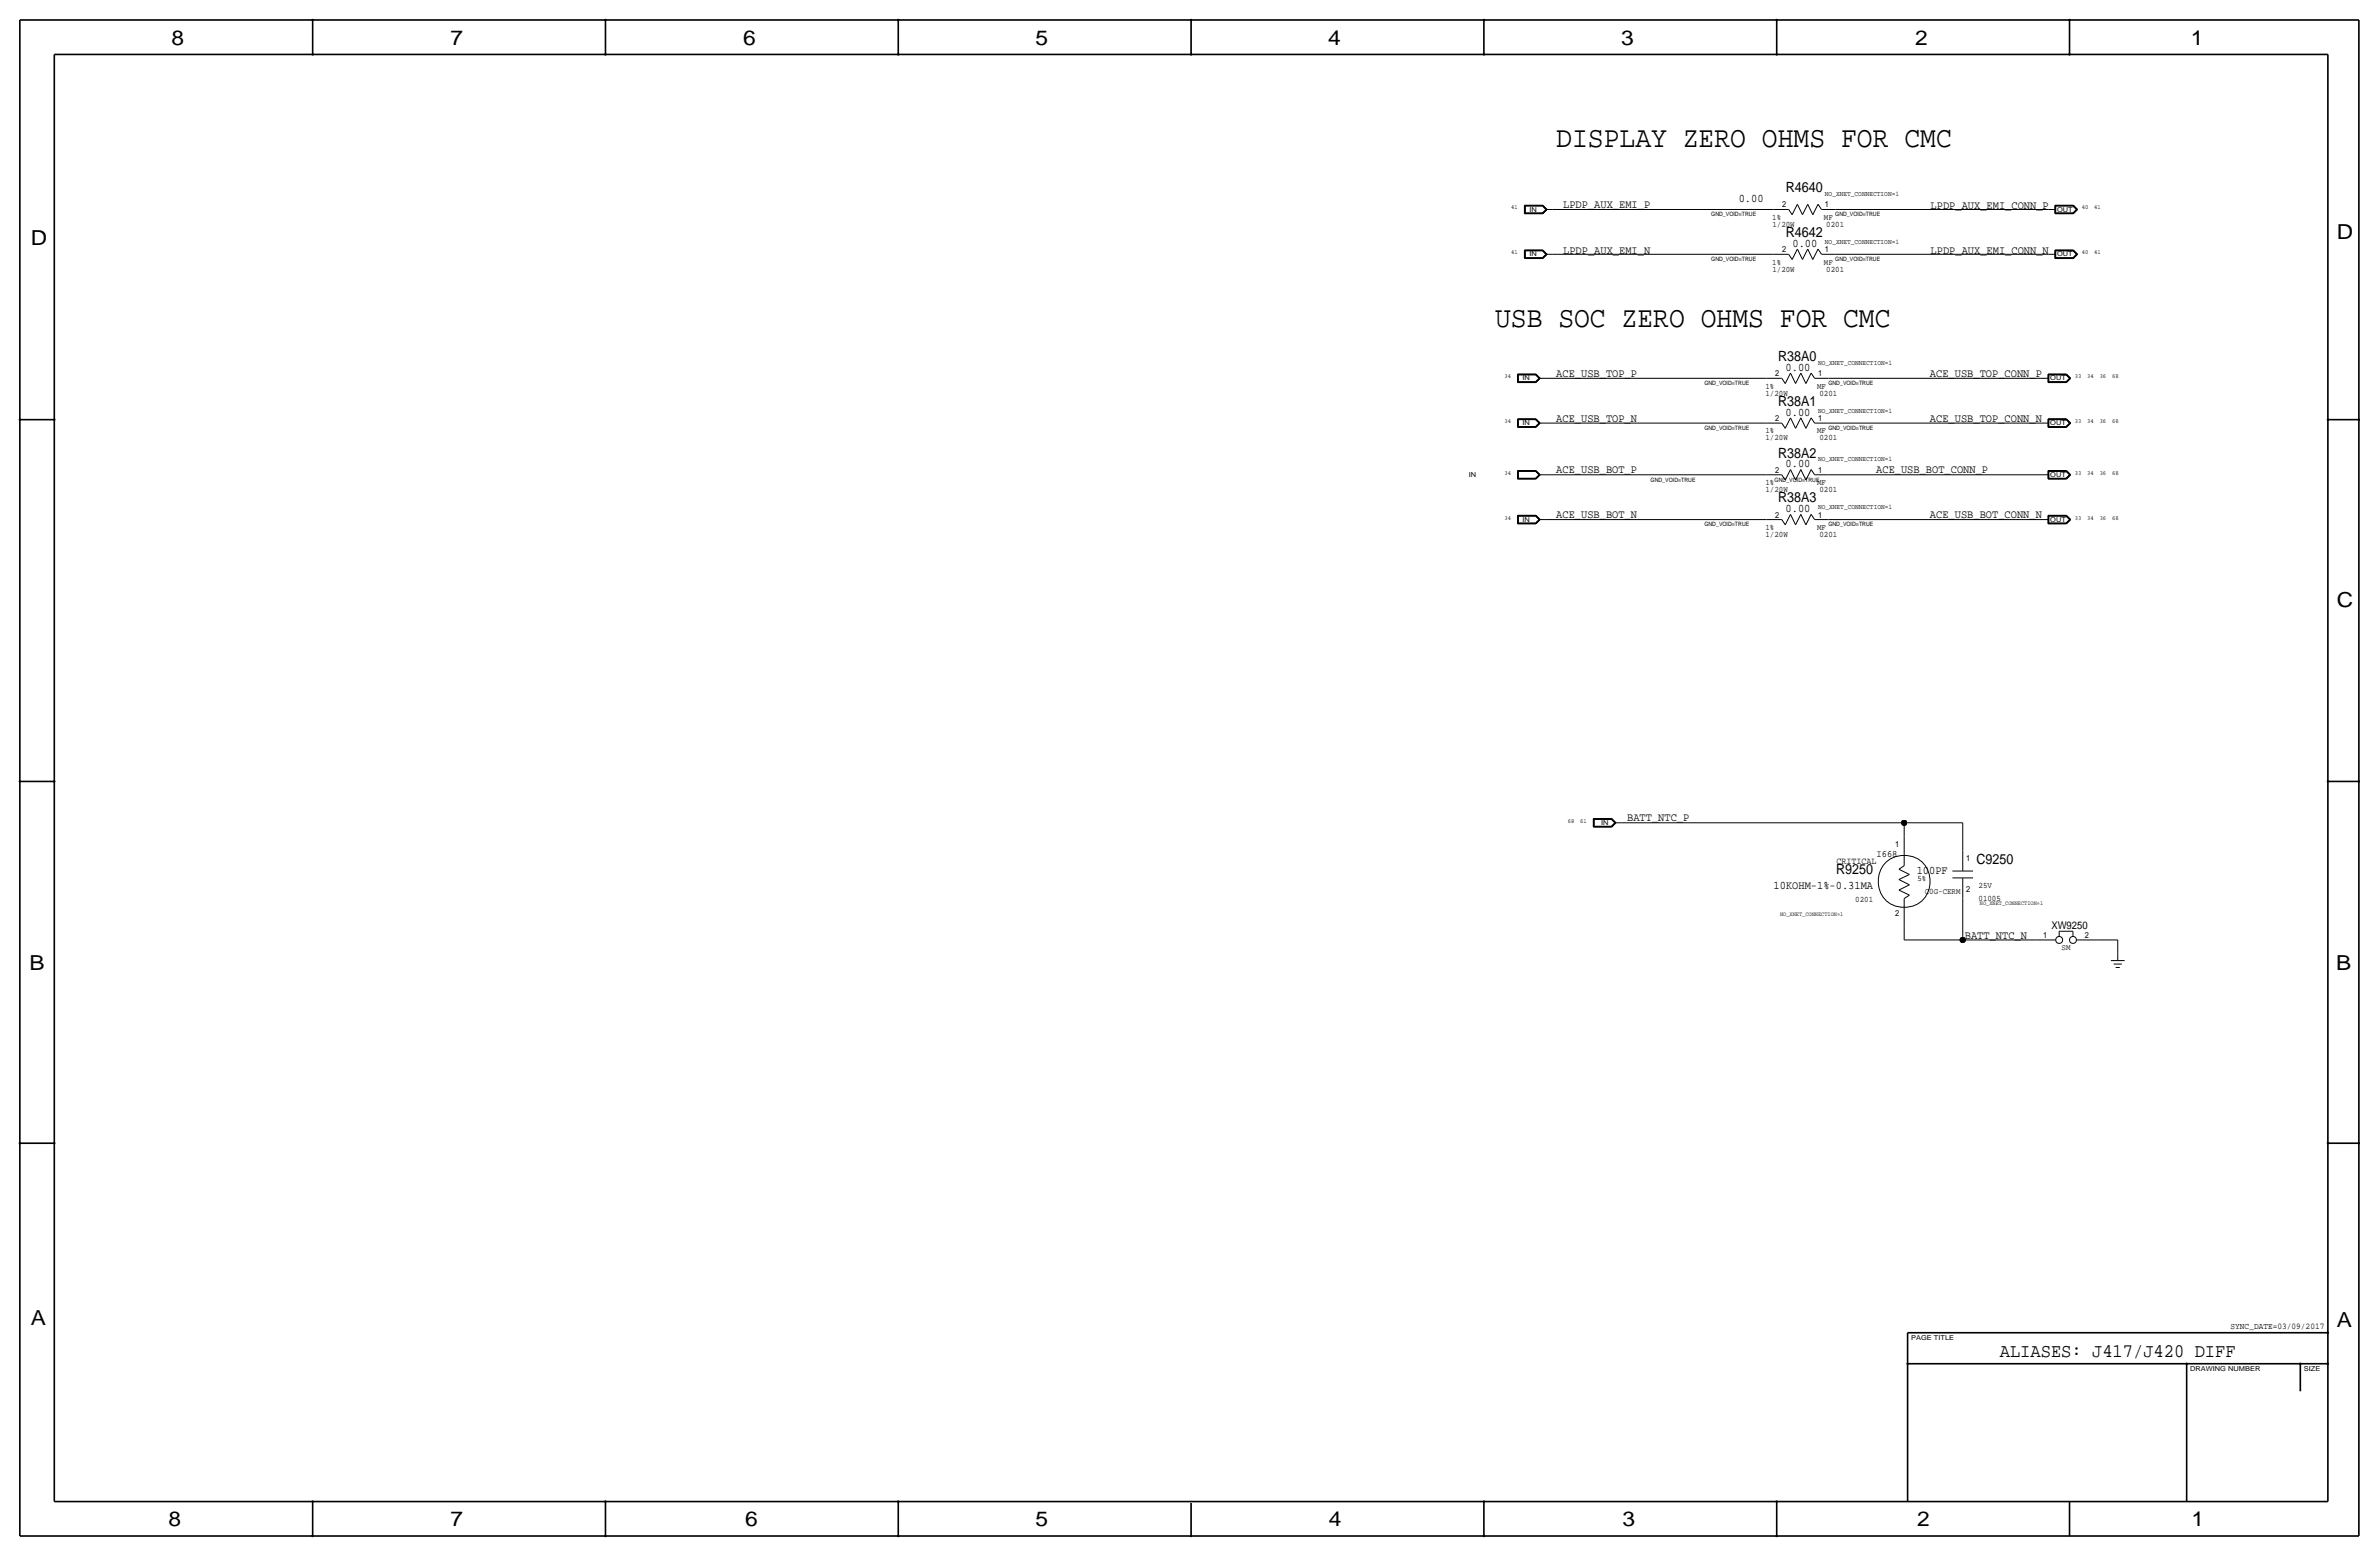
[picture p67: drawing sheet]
<svg xmlns="http://www.w3.org/2000/svg" width="877mm" height="574mm" viewBox="0 0 877 574" stroke-linecap="round" stroke-linejoin="round" font-family="sans-serif">
<defs><g id="words">
<g font-size="10.9">
<text x="573.7" y="54.4">DISPLAY ZERO OHMS FOR CMC</text>
<text x="551.2" y="120.4">USB SOC ZERO OHMS FOR CMC</text>
</g>
<g font-size="7.6">
<text x="63.2" y="16.5">8</text>
<text x="166.1" y="16.5">7</text>
<text x="274" y="16.5">6</text>
<text x="381.7" y="16.5">5</text>
<text x="489.7" y="16.5">4</text>
<text x="597.6" y="16.5">3</text>
<text x="706.1" y="16.5">2</text>
<text x="807.7" y="16.5">1</text>
<text x="861.5" y="88.1">D</text>
<text x="11.4" y="90.4">D</text>
<text x="861.5" y="223.8">C</text>
<text x="10.9" y="357.6">B</text>
<text x="861.3" y="357.4">B</text>
<text x="11.4" y="488.4">A</text>
<text x="861.5" y="489.2">A</text>
<text x="62.2" y="562.6">8</text>
<text x="166.1" y="562.6">7</text>
<text x="274.8" y="562.6">6</text>
<text x="381.7" y="562.6">5</text>
<text x="489.9" y="562.6">4</text>
<text x="598.1" y="562.6">3</text>
<text x="706.8" y="562.6">2</text>
<text x="807.9" y="562.6">1</text>
</g>
<text font-size="7.1" x="737.3" y="500.1">ALIASES: J417/J420 DIFF</text>
<g font-size="5.2">
<text x="658.4" y="70.9">R4640</text>
<text x="658.4" y="87.4">R4642</text>
<text x="655.6" y="133.1">R38A0</text>
<text x="655.6" y="149.6">R38A1</text>
<text x="655.6" y="168.7">R38A2</text>
<text x="655.6" y="185.2">R38A3</text>
<text x="676.9" y="322.3">R9250</text>
<text x="728.7" y="318.5">C9250</text>
</g>
<g font-size="4.3">
<text x="576.3" y="76.7">LPDP_AUX_EMI_P</text>
<text x="641" y="74.4">0.00</text>
<text x="711.8" y="77.2">LPDP_AUX_EMI_CONN_P</text>
<text x="576.3" y="93.7">LPDP_AUX_EMI_N</text>
<text x="660.8" y="90.9">0.00</text>
<text x="711.8" y="93.7">LPDP_AUX_EMI_CONN_N</text>
<text x="658.3" y="136.7">0.00</text>
<text x="573.7" y="138.9">ACE_USB_TOP_P</text>
<text x="711.5" y="138.9">ACE_USB_TOP_CONN_P</text>
<text x="573.7" y="155.4">ACE_USB_TOP_N</text>
<text x="658.3" y="153.2">0.00</text>
<text x="711.5" y="155.4">ACE_USB_TOP_CONN_N</text>
<text x="658.3" y="172.2">0.00</text>
<text x="573.7" y="174.5">ACE_USB_BOT_P</text>
<text x="691.7" y="174.5">ACE_USB_BOT_CONN_P</text>
<text x="573.7" y="191">ACE_USB_BOT_N</text>
<text x="658.3" y="188.7">0.00</text>
<text x="711.5" y="191">ACE_USB_BOT_CONN_N</text>
<text x="599.9" y="302.8">BATT_NTC_P</text>
<text x="706.6" y="322.3">100PF</text>
<text x="653.9" y="327.7">10KOHM-1%-0.31MA</text>
<text x="724.4" y="345.9">BATT_NTC_N</text>
</g>
<text font-size="3.9" x="756.3" y="342.4">XW9250</text>
<text font-size="3.6" x="691.8" y="316">I668</text>
<text font-size="3.5" x="677" y="318.5">CRITICAL</text>
<text font-size="3.2" x="822.3" y="490">SYNC_DATE=03/09/2017</text>
<g font-size="3.1">
<text x="657" y="76.5">2</text>
<text x="672.8" y="76.5">1</text>
<text x="653.4" y="81">1%</text>
<text x="653.4" y="83.6">1/20W</text>
<text x="672.4" y="81">MF</text>
<text x="673.3" y="83.6">0201</text>
<text x="657" y="93">2</text>
<text x="672.8" y="93">1</text>
<text x="653.4" y="97.5">1%</text>
<text x="653.4" y="100.1">1/20W</text>
<text x="672.4" y="97.5">MF</text>
<text x="673.3" y="100.1">0201</text>
<text x="650.8" y="143.3">1%</text>
<text x="654.5" y="138.7">2</text>
<text x="669.9" y="143.3">MF</text>
<text x="670.3" y="138.7">1</text>
<text x="650.9" y="145.8">1/20W</text>
<text x="670.8" y="145.8">0201</text>
<text x="654.5" y="155.2">2</text>
<text x="670.3" y="155.2">1</text>
<text x="650.8" y="159.8">1%</text>
<text x="669.9" y="159.8">MF</text>
<text x="650.9" y="162.3">1/20W</text>
<text x="670.8" y="162.3">0201</text>
<text x="650.8" y="178.8">1%</text>
<text x="654.5" y="174.2">2</text>
<text x="669.9" y="178.8">MF</text>
<text x="670.3" y="174.2">1</text>
<text x="650.9" y="181.4">1/20W</text>
<text x="670.8" y="181.4">0201</text>
<text x="654.5" y="190.8">2</text>
<text x="670.3" y="190.8">1</text>
<text x="650.8" y="195.3">1%</text>
<text x="650.9" y="197.9">1/20W</text>
<text x="669.9" y="195.3">MF</text>
<text x="670.8" y="197.9">0201</text>
<text x="698.7" y="312.2">1</text>
<text x="724.9" y="317.2">1</text>
<text x="706.9" y="324.9">5%</text>
<text x="709.6" y="329.7">C0G-CERM</text>
<text x="724.9" y="328.7">2</text>
<text x="729.4" y="327.2">25V</text>
<text x="684" y="332.5">0201</text>
<text x="729.4" y="332.2">01005</text>
<text x="698.7" y="337.6">2</text>
<text x="753.3" y="345.7">1</text>
<text x="768.6" y="345.7">2</text>
<text x="760" y="350.3">SM</text>
</g>
<g font-size="2.6">
<text x="672.8" y="72.1">NO_XNET_CONNECTION=1</text>
<text x="672.8" y="89.9">NO_XNET_CONNECTION=1</text>
<text x="670.3" y="134.4">NO_XNET_CONNECTION=1</text>
<text x="670.3" y="152.1">NO_XNET_CONNECTION=1</text>
<text x="670.3" y="169.9">NO_XNET_CONNECTION=1</text>
<text x="670.3" y="187.7">NO_XNET_CONNECTION=1</text>
</g>
<g font-size="2.5">
<text x="563.8" y="78">IN</text>
<text x="758.4" y="78">OUT</text>
<text x="563.8" y="94.5">IN</text>
<text x="758.4" y="94.5">OUT</text>
<text x="561.3" y="140.2">IN</text>
<text x="755.9" y="140.2">OUT</text>
<text x="561.3" y="156.7">IN</text>
<text x="755.9" y="156.7">OUT</text>
<text x="541.5" y="175.8">IN</text>
<text x="755.9" y="175.8">OUT</text>
<text x="561.3" y="192.3">IN</text>
<text x="755.9" y="192.3">OUT</text>
<text x="590.3" y="304">IN</text>
<text x="704.5" y="493.8">PAGE TITLE</text>
<text x="807.4" y="505.2">DRAWING NUMBER</text>
<text x="849.3" y="505.2">SIZE</text>
</g>
<g font-size="2.3">
<text x="557.2" y="77.2">41</text>
<text x="767.5" y="77.2">40</text>
<text x="772.1" y="77.2">41</text>
<text x="557.2" y="93.7">41</text>
<text x="767.5" y="93.7">40</text>
<text x="772.1" y="93.7">41</text>
<text x="554.6" y="139.4">34</text>
<text x="764.9" y="139.4">33</text>
<text x="769.5" y="139.4">34</text>
<text x="774.1" y="139.4">36</text>
<text x="778.7" y="139.4">68</text>
<text x="554.6" y="156">34</text>
<text x="764.9" y="156">33</text>
<text x="769.5" y="156">34</text>
<text x="774.1" y="156">36</text>
<text x="778.7" y="156">68</text>
<text x="554.6" y="175">34</text>
<text x="764.9" y="175">33</text>
<text x="769.5" y="175">34</text>
<text x="774.1" y="175">36</text>
<text x="778.7" y="175">68</text>
<text x="554.6" y="191.5">34</text>
<text x="764.9" y="191.5">33</text>
<text x="769.5" y="191.5">34</text>
<text x="774.1" y="191.5">36</text>
<text x="778.7" y="191.5">68</text>
<text x="578" y="303.3">68</text>
<text x="582.6" y="303.3">61</text>
</g>
<g font-size="2.2">
<text x="630.9" y="79.8">GND_VOID=TRUE</text>
<text x="676.6" y="79.8">GND_VOID=TRUE</text>
<text x="630.9" y="96.3">GND_VOID=TRUE</text>
<text x="676.6" y="96.3">GND_VOID=TRUE</text>
<text x="628.3" y="142">GND_VOID=TRUE</text>
<text x="674.1" y="142">GND_VOID=TRUE</text>
<text x="628.3" y="158.5">GND_VOID=TRUE</text>
<text x="674.1" y="158.5">GND_VOID=TRUE</text>
<text x="608.5" y="177.5">GND_VOID=TRUE</text>
<text x="654.2" y="177.5">GND_VOID=TRUE</text>
<text x="628.3" y="194.1">GND_VOID=TRUE</text>
<text x="674.1" y="194.1">GND_VOID=TRUE</text>
<text x="729.9" y="333.8">NO_XNET_CONNECTION=1</text>
<text x="656.3" y="337.6">NO_XNET_CONNECTION=1</text>
</g>
</g></defs>
<g fill="none" stroke="#000" stroke-width=".37">
<path d="M562 75.6v3.2zM562 78.8h6.8zM562 75.6h6.8zM562.1 75.7h6.7zM562.1 75.7v3zM562.1 78.7h6.7zM562.2 75.8h6.5zM562.2 75.8v2.8zM562.2 78.6h6.5zM562.3 75.9h6.4zM562.3 75.9v2.6zM562.3 78.5h6.4z"/>
<path d="M568.7 75.9l1.2 1.3zM568.7 78.5l1.2-1.3zM568.7 75.8l1.4 1.4zM568.7 78.6l1.4-1.4zM568.8 75.7l1.4 1.5zM568.8 78.7l1.4-1.5zM568.8 75.6l1.6 1.6zM569.9 77.2h2.6zM570.4 77.2l-1.6 1.6zM572.5 77.2h81.2zM653.7 77.2h5.7zM659.4 77.2l1.3 1.9z"/>
<path d="M662.6 75.3l-1.9 3.8zM662.6 75.3l1.9 3.8zM666.4 75.3l1.9 3.8zM666.4 75.3l-1.9 3.8zM670.3 75.3l1.2 1.9zM670.3 75.3l-2 3.8zM671.5 77.2h5.1zM676.6 77.2h78.7zM755.3 77.2h2.6zM757.6 75.6h6.8zM757.6 78.8h6.8zM757.6 75.6v3.2z"/>
<path d="M757.7 75.7h6.6zM757.7 75.7v3zM757.7 78.7h6.6zM757.8 75.8h6.5zM757.8 75.8v2.8zM757.8 78.6h6.5zM757.9 75.9h6.3zM757.9 75.9v2.6zM757.9 78.5h6.3zM764.2 75.9l1.3 1.3zM764.3 75.8l1.4 1.4zM764.3 78.6l1.4-1.4z"/>
<path d="M764.3 75.7l1.5 1.5zM764.4 75.6l1.6 1.6zM764.4 78.8l1.6-1.6zM765.5 77.2l-1.3 1.3zM765.8 77.2l-1.5 1.5zM562 92.2v3.1zM562 95.3h6.8zM562 92.2h6.8zM562.1 92.3h6.7zM562.1 92.3v2.9zM562.1 95.2h6.7zM562.2 92.4h6.5z"/>
<path d="M562.2 92.4v2.7zM562.2 95.1h6.5zM562.3 92.5h6.4zM562.3 92.5v2.5zM562.3 95h6.4zM568.7 92.5l1.2 1.2zM568.7 95l1.2-1.3zM568.7 92.4l1.4 1.3zM568.7 95.1l1.4-1.4zM568.8 92.3l1.4 1.4zM568.8 95.2l1.4-1.5zM568.8 92.2l1.6 1.5z"/>
<path d="M569.9 93.7h2.6zM570.4 93.7l-1.6 1.6zM572.5 93.7h81.2zM653.7 93.7h5.7zM659.4 93.7l1.3 2zM662.6 91.8l-1.9 3.9zM662.6 91.8l1.9 3.9zM666.4 91.8l1.9 3.9zM666.4 91.8l-1.9 3.9zM670.3 91.8l1.2 1.9zM670.3 91.8l-2 3.9zM671.5 93.7h5.1z"/>
<path d="M676.6 93.7h78.7zM755.3 93.7h2.6zM757.6 92.2h6.8zM757.6 95.3h6.8zM757.6 92.2v3.1zM757.7 92.3h6.6zM757.7 92.3v2.9zM757.7 95.2h6.6zM757.8 92.4h6.5zM757.8 92.4v2.7zM757.8 95.1h6.5zM757.9 92.5h6.3z"/>
<path d="M757.9 92.5v2.5zM757.9 95h6.3zM764.2 92.5l1.3 1.2zM764.3 92.4l1.4 1.3zM764.3 95.1l1.4-1.4zM764.3 92.3l1.5 1.4zM764.3 95.2l1.5-1.5zM764.4 92.2l1.6 1.5zM764.4 95.3l1.6-1.6zM765.5 93.7l-1.3 1.3zM559.5 137.9v3.1zM559.5 137.9h6.8z"/>
<path d="M559.6 138h6.6zM559.6 138v2.9zM559.7 138.1h6.5zM559.7 138.1v2.7zM559.8 138.2h6.3zM559.8 138.2v2.5zM566.1 138.2l1.3 1.2zM566.2 138.1l1.3 1.3zM566.2 138l1.5 1.4zM566.3 137.9l1.5 1.5zM567.4 139.4h2.5zM567.4 139.4l-1.3 1.3z"/>
<path d="M567.7 139.4l-1.5 1.5zM569.9 139.4h81.3zM651.2 139.4h5.7zM656.9 139.4l1.3 2zM660.1 137.5l-1.9 3.9zM660.1 137.5l1.9 3.9zM663.9 137.5l1.9 3.9zM663.9 137.5l-1.9 3.9zM667.7 137.5l1.3 1.9zM667.7 137.5l-1.9 3.9zM669 139.4h5.1zM674.1 139.4h78.7z"/>
<path d="M752.8 139.4h2.5zM755 137.9h6.8zM755 137.9v3.1zM755.1 138h6.7zM755.1 138v2.9zM755.2 138.1h6.5zM755.2 138.1v2.7zM755.3 138.2h6.4zM755.3 138.2v2.5zM761.7 138.2l1.3 1.2zM761.7 138.1l1.4 1.3zM761.8 138l1.5 1.4z"/>
<path d="M761.8 137.9l1.6 1.5zM763.1 139.4l-1.4 1.4zM559.5 154.4v3.1zM559.5 157.5h6.8zM559.5 154.4h6.8zM559.5 141h6.8zM559.6 154.5h6.6zM559.6 154.5v2.9zM559.6 157.4h6.6zM559.6 140.9h6.6zM559.7 154.6h6.5zM559.7 154.6v2.7z"/>
<path d="M559.7 157.3h6.5zM559.7 140.8h6.5zM559.8 154.7h6.3zM559.8 154.7v2.5zM559.8 157.2h6.3zM559.8 140.7h6.3zM566.1 154.7l1.3 1.3zM566.2 154.6l1.3 1.4zM566.2 157.3l1.3-1.3zM566.2 140.8l1.3-1.4zM566.2 154.5l1.5 1.5zM566.3 154.4l1.5 1.6z"/>
<path d="M566.3 141l1.5-1.6zM567.4 156h2.5zM567.4 156l-1.3 1.2zM567.7 156l-1.5 1.4zM567.8 156l-1.5 1.5zM569.9 156h81.3zM651.2 156h5.7zM656.9 156l1.3 1.9zM660.1 154l-1.9 3.9zM660.1 154l1.9 3.9zM663.9 154l1.9 3.9zM663.9 154l-1.9 3.9z"/>
<path d="M667.7 154l1.3 2zM667.7 154l-1.9 3.9zM669 156h5.1zM674.1 156h78.7zM752.8 156h2.5zM755 154.4h6.8zM755 157.5h6.8zM755 154.4v3.1zM755 141h6.8zM755.1 154.5h6.7zM755.1 154.5v2.9zM755.1 157.4h6.7z"/>
<path d="M755.1 140.9h6.7zM755.2 154.6h6.5zM755.2 154.6v2.7zM755.2 157.3h6.5zM755.2 140.8h6.5zM755.3 154.7h6.4zM755.3 154.7v2.5zM755.3 157.2h6.4zM755.3 140.7h6.4zM761.7 154.7l1.3 1.3zM761.7 157.2l1.3-1.2zM761.7 140.7l1.3-1.3z"/>
<path d="M761.7 154.6l1.4 1.4zM761.8 154.5l1.5 1.5zM761.8 157.4l1.5-1.4zM761.8 140.9l1.5-1.5zM761.8 154.4l1.6 1.6zM761.8 141l1.6-1.6zM763.1 156l-1.4 1.3zM763.4 156l-1.6 1.5zM559.5 173.4v3.2zM559.5 176.6h6.8zM559.5 173.4h6.8zM559.6 173.5h6.6z"/>
<path d="M559.6 173.5v3zM559.6 176.5h6.6zM559.7 173.6h6.5zM559.7 173.6v2.8zM559.7 176.4h6.5zM559.8 173.7h6.3zM559.8 173.7v2.6zM559.8 176.3h6.3zM566.1 173.7l1.3 1.3zM566.2 173.6l1.3 1.4zM566.2 176.4l1.3-1.4zM566.2 173.5l1.5 1.5z"/>
<path d="M566.3 173.4l1.5 1.6zM567.4 175h2.5zM567.4 175l-1.3 1.3zM567.7 175l-1.5 1.5zM567.8 175l-1.5 1.6zM569.9 175h81.3zM651.2 175h5.7zM656.9 175l1.3 1.9zM660.1 173.1l-1.9 3.8zM660.1 173.1l1.9 3.8zM663.9 173.1l1.9 3.8zM663.9 173.1l-1.9 3.8z"/>
<path d="M667.7 173.1l1.3 1.9zM667.7 173.1l-1.9 3.8zM669 175h5.1zM674.1 175h78.7zM752.8 175h2.5zM755 173.4h6.8zM755 176.6h6.8zM755 173.4v3.2zM755.1 173.5h6.7zM755.1 173.5v3zM755.1 176.5h6.7zM755.2 173.6h6.5z"/>
<path d="M755.2 173.6v2.8zM755.2 176.4h6.5zM755.3 173.7h6.4zM755.3 173.7v2.6zM755.3 176.3h6.4zM761.7 173.7l1.3 1.3zM761.7 176.3l1.3-1.3zM761.7 173.6l1.4 1.4zM761.8 173.5l1.5 1.5zM761.8 176.5l1.5-1.5zM761.8 173.4l1.6 1.6zM763.1 175l-1.4 1.4z"/>
<path d="M763.4 175l-1.6 1.6zM559.5 189.9v3.2zM559.5 193.1h6.8zM559.5 189.9h6.8zM559.6 190h6.6zM559.6 190v3zM559.6 193h6.6zM559.7 190.1h6.5zM559.7 190.1v2.8zM559.7 192.9h6.5zM559.8 190.2h6.3zM559.8 190.2v2.6z"/>
<path d="M559.8 192.8h6.3zM566.1 190.2l1.3 1.3zM566.1 192.8l1.3-1.3zM566.2 190.1l1.3 1.4zM566.2 192.9l1.3-1.4zM566.2 190l1.5 1.5zM566.3 189.9l1.5 1.6zM566.3 193.1l1.5-1.6zM567.4 191.5h2.5zM567.7 191.5l-1.5 1.5zM569.9 191.5h81.3zM651.2 191.5h5.7z"/>
<path d="M656.9 191.5l1.3 1.9zM660.1 189.6l-1.9 3.8zM660.1 189.6l1.9 3.8zM663.9 189.6l1.9 3.8zM663.9 189.6l-1.9 3.8zM667.7 189.6l1.3 1.9zM667.7 189.6l-1.9 3.8zM669 191.5h5.1zM674.1 191.5h78.7zM752.8 191.5h2.5zM755 189.9h6.8zM755 193.1h6.8z"/>
<path d="M755 189.9v3.2zM755.1 190h6.7zM755.1 190v3zM755.1 193h6.7zM755.2 190.1h6.5zM755.2 190.1v2.8zM755.2 192.9h6.5zM755.3 190.2h6.4zM755.3 190.2v2.6zM755.3 192.8h6.4zM761.7 190.2l1.3 1.3zM761.7 192.8l1.3-1.3z"/>
<path d="M761.7 190.1l1.4 1.4zM761.8 190l1.5 1.5zM761.8 193l1.5-1.5zM761.8 189.9l1.6 1.6zM761.8 193.1l1.6-1.6zM763.1 191.5l-1.4 1.4zM587.4 301.7h6.8zM587.4 301.7v3.2zM587.4 304.9h6.8zM587.5 301.8h6.7zM587.5 301.8v2.9zM587.5 304.7h6.7z"/>
<path d="M587.6 301.9h6.5zM587.6 301.9v2.7zM587.6 304.6h6.5zM587.7 302h6.4zM587.7 302v2.5zM587.7 304.5h6.4zM594.1 302l1.2 1.3zM594.1 304.5l1.2-1.2zM594.1 301.9l1.4 1.4zM594.1 304.6l1.4-1.3zM594.2 301.8l1.4 1.5zM594.2 304.7l1.4-1.4z"/>
<path d="M594.2 301.7l1.6 1.6zM595.3 303.3h2.6zM595.8 303.3l-1.6 1.6zM597.9 303.3h104.1zM702 303.3v5.1zM702 303.3h21.6zM702 308.4v10.7zM723.6 303.3v10.1zM723.6 313.4v7.7zM700.1 328.1l3.8 1.8zM700.1 320.4l1.9-1.3zM700.1 320.4l3.8 1.9z"/>
<path d="M700.1 328.1l3.8-2zM700.1 324.2l3.8 1.9zM700.1 324.2l3.8-1.9zM702 331.2v10.2zM702 331.2l1.9-1.3zM719.8 321.1h7.6zM719.8 323.6h7.6zM723.6 331.2v15.3zM723.6 323.6v7.6zM702 346.5h21.6zM702 341.4v5.1zM723.6 346.5h26.7z"/>
<path d="M750.3 346.5h7.6zM759.2 343.3v1.9zM759.2 343.3h5zM764.2 343.3v1.9zM765.5 346.5h7.6zM773.1 346.5h7.6zM778.2 354.1h5.1zM779.2 355.3h3.1zM780 356.6h1.5zM780.7 346.5v5zM780.7 351.5v2.6z"/>
<circle cx="702" cy="324.9" r="9.6"/>
<circle cx="759.2" cy="346.5" r="1.28"/>
<circle cx="764.2" cy="346.5" r="1.28"/>
</g>
<g fill="#000" stroke="#000" stroke-width=".37">
<path d="M115.1 7.2h.4v.3h-.4zM115.1 19.9h.4v.3h-.4zM223 7.2h.4v.3h-.4zM223 19.9h.4v.3h-.4zM331 19.9h.4v.3h-.4zM331 7.2h.4v.3h-.4zM438.9 7.2h.4v.3h-.4zM438.9 19.9h.4v.3h-.4zM546.9 7.2h.4v.3h-.4zM546.9 19.9h.4v.3h-.4zM654.8 19.9h.4v.3h-.4zM654.8 7.2h.4v.3h-.4z"/>
<path d="M762.8 19.9h.4v.3h-.4zM762.8 7.2h.4v.3h-.4zM7.1 154.5h.4v.4h-.4zM19.8 154.5h.4v.4h-.4zM858 154.5h.4v.4h-.4zM869.5 154.5h.3v.4h-.3zM7.1 287.9h.4v.3h-.4zM19.8 287.9h.4v.3h-.4zM858 287.9h.4v.3h-.4zM869.5 287.9h.3v.3h-.3zM7.1 421.2h.4v.4h-.4zM19.8 421.2h.4v.4h-.4z"/>
<path d="M858 421.2h.4v.4h-.4zM869.5 421.2h.3v.4h-.3zM858 491.1h.4v.3h-.4zM703.1 502.5h.4v.3h-.4zM806 502.5h.3v.3h-.3zM847.9 502.5h.3v.3h-.3zM858 502.5h.4v.3h-.4zM115.1 553.3h.4v.3h-.4zM223 553.3h.4v.3h-.4zM331 553.3h.4v.3h-.4zM546.9 553.3h.4v.3h-.4zM654.8 553.3h.4v.3h-.4z"/>
<path d="M115.1 566h.4v.3h-.4zM223 566h.4v.3h-.4zM331 566h.4v.3h-.4zM438.9 566h.4v.3h-.4zM546.9 566h.4v.3h-.4zM654.8 566h.4v.3h-.4z"/>
<circle cx="702" cy="303.3" r="1.02"/>
<circle cx="723.6" cy="346.5" r="1.02"/>
</g>
<g fill="none" stroke="#000" stroke-width=".6">
<path d="M7.3 7.4v558.8zM7.3 7.4h862.3zM115.3 7.4v12.7zM223.2 7.4v12.7zM331.2 7.4v12.7zM439.1 7.4v12.7zM547.1 7.4v12.7zM655 7.4v12.7zM763 7.4v12.7zM869.6 7.4v558.8zM20 20.1v533.4zM20 20.1h838.2z"/>
<path d="M858.2 20.1v533.4zM7.3 154.7h12.7zM858.2 154.7h11.4zM7.3 288h12.7zM858.2 288h11.4zM7.3 421.4h12.7zM858.2 421.4h11.4zM703.3 491.2h154.9zM703.3 491.2v62.3zM703.3 502.7h154.9zM806.1 502.7v50.8zM848.1 502.7v10.1z"/>
<path d="M20 553.5h838.2zM115.3 553.5v12.7zM223.2 553.5v12.7zM331.2 553.5v12.7zM439.1 554v12.2zM547.1 553.5v12.7zM655 553.5v12.7zM763 553.5v12.7zM7.3 566.2h862.3z"/>
</g>
<use href="#words"/>
</svg>
